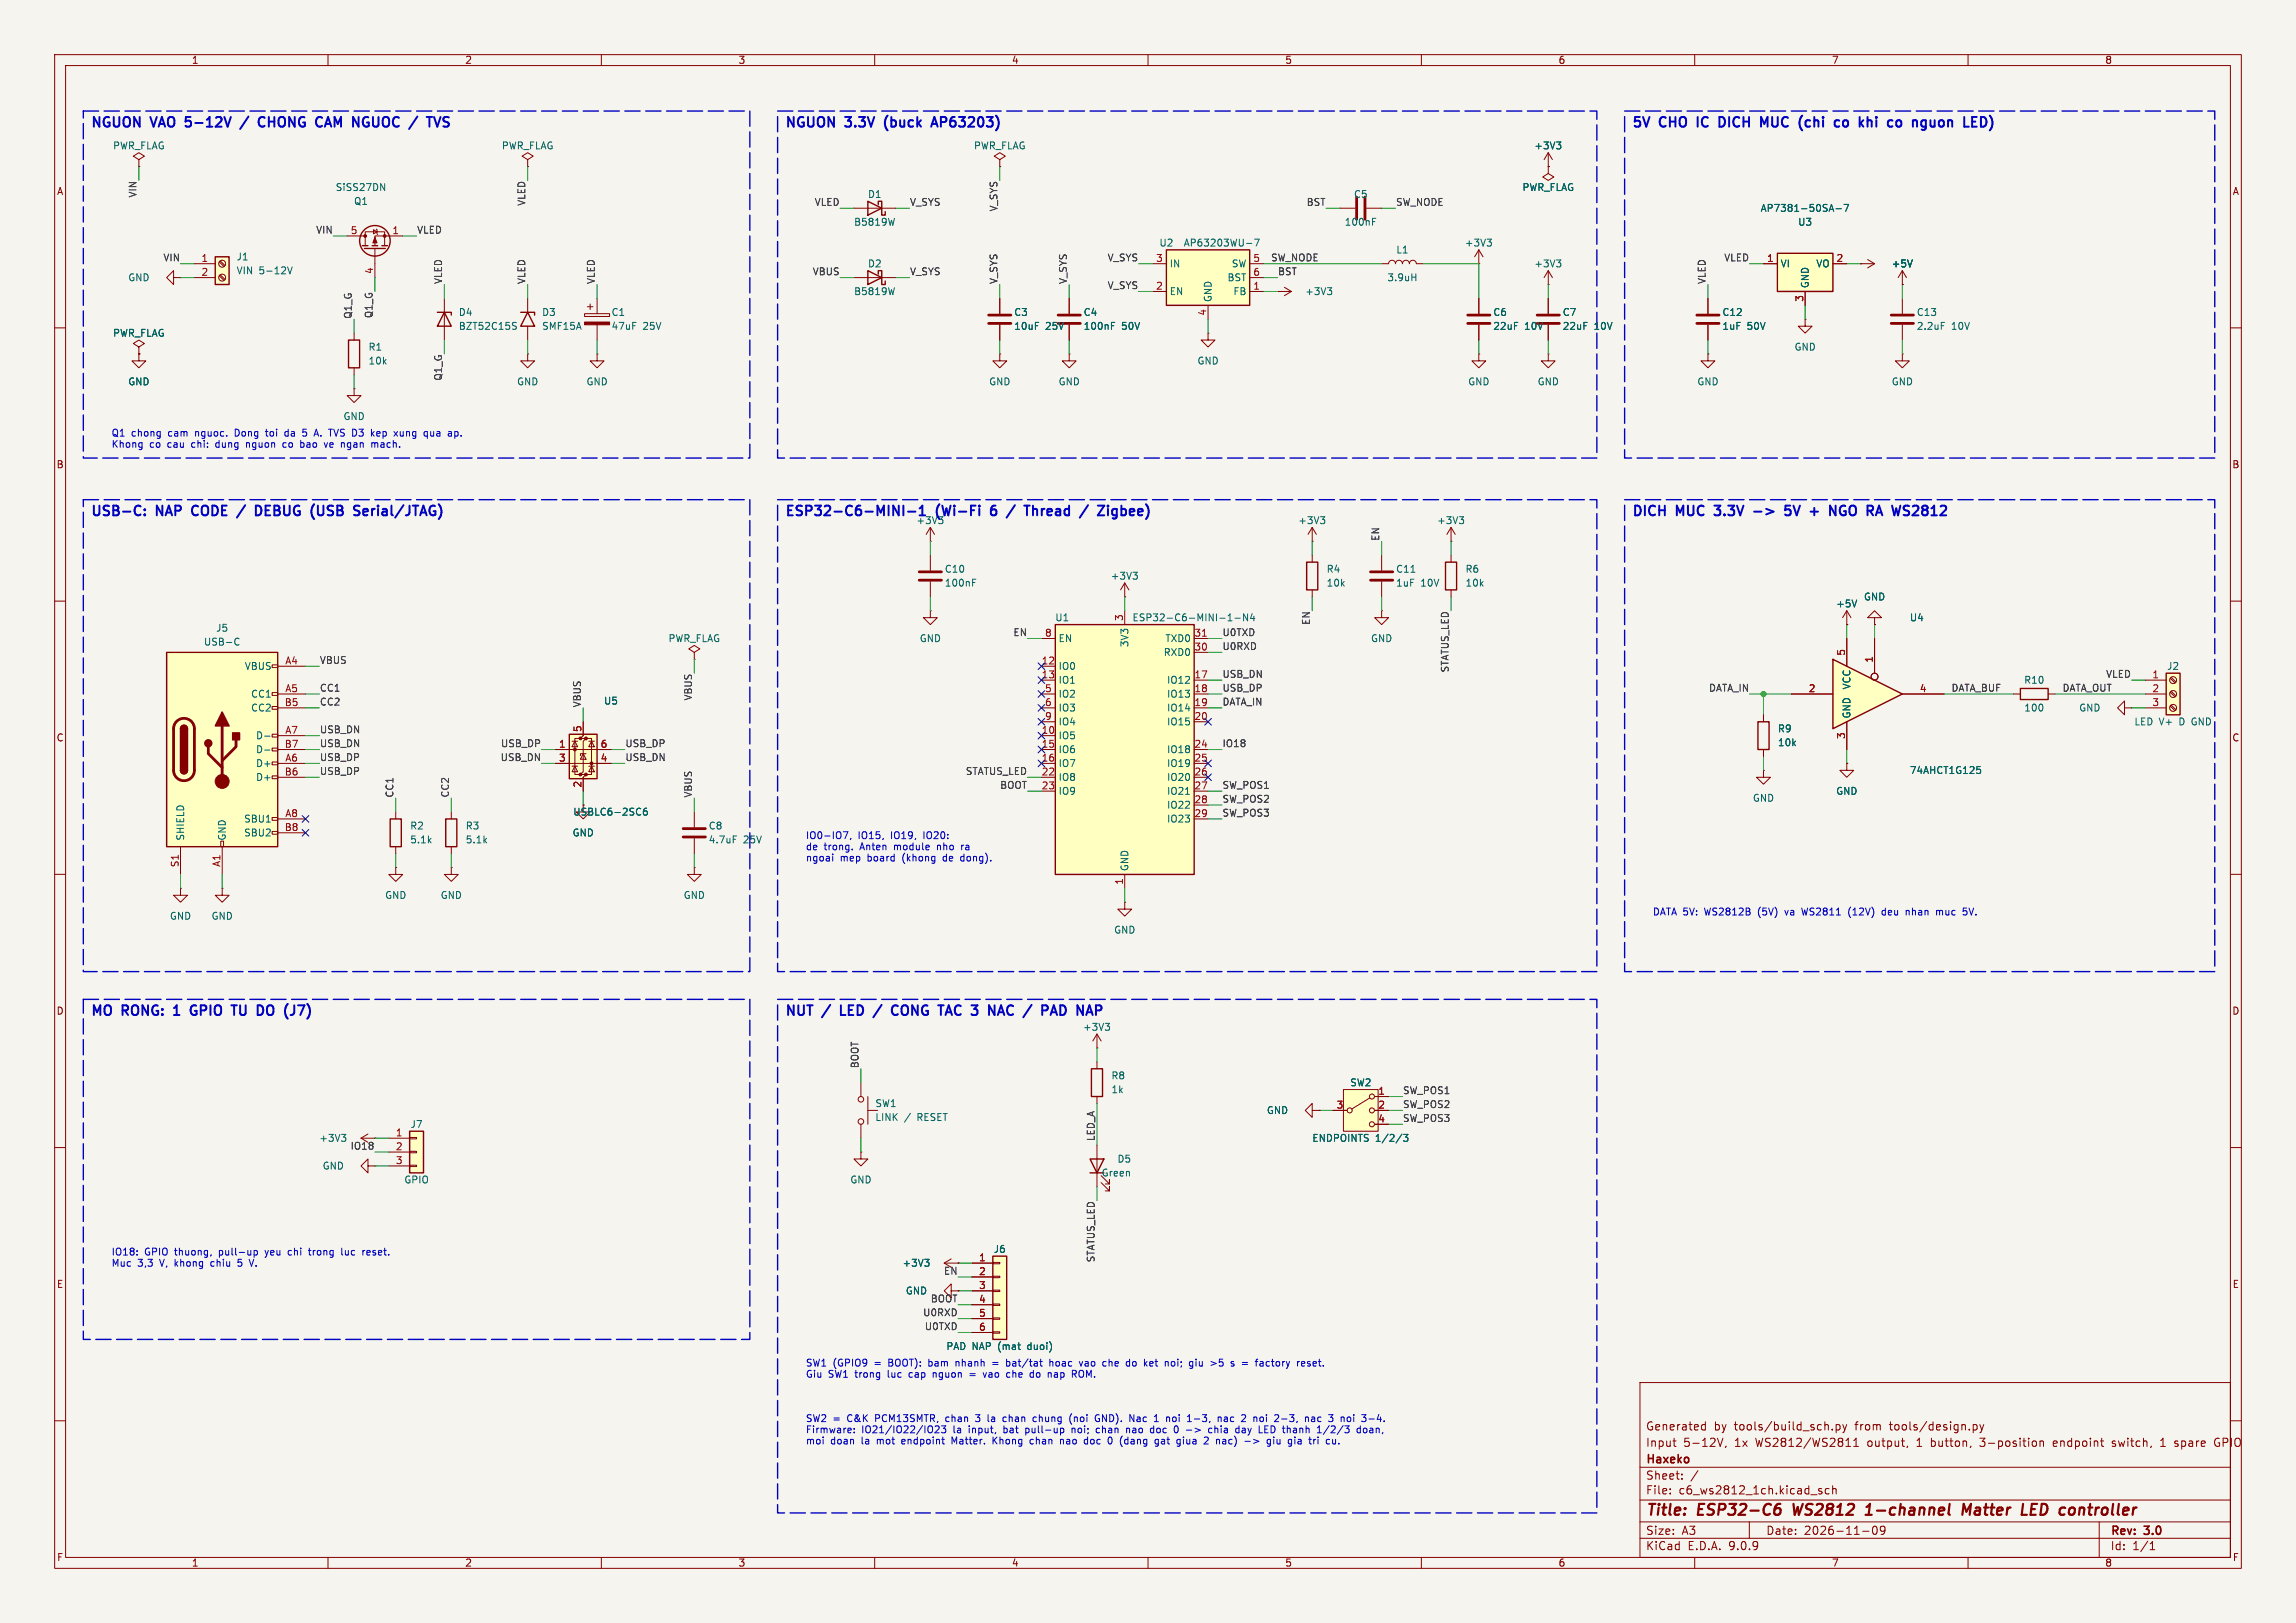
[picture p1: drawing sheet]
<svg xmlns="http://www.w3.org/2000/svg" width="420mm" height="297mm" viewBox="0 0 420 297" stroke-linecap="round" stroke-linejoin="round" font-family="sans-serif">
<defs><g id="words">
<g font-size="2.8" fill="#840000">
<text x="301" y="277.9">Title:</text>
<text x="310.6" y="277.9">ESP32-C6</text>
<text x="328.9" y="277.9">WS2812</text>
<text x="343" y="277.9">1-channel</text>
<text x="361.4" y="277.9">Matter</text>
<text x="373.1" y="277.9">LED</text>
<text x="380.8" y="277.9">controller</text>
</g>
<g font-size="2.5" fill="#0000c2">
<text x="16.5" y="24.2">NGUON</text>
<text x="27.8" y="24.2">VAO 5-12V</text>
<text x="49.6" y="24.2">CHONG</text>
<text x="60.8" y="24.2">CAM</text>
<text x="68.2" y="24.2">NGUOC</text>
<text x="143.5" y="24.2">NGUON</text>
<text x="154.8" y="24.2">3.3V</text>
<text x="162.6" y="24.2">(buck</text>
<text x="172.1" y="24.2">AP63203)</text>
<text x="298.4" y="24.2">5V</text>
<text x="303.7" y="24.2">CHO</text>
<text x="311.3" y="24.2">IC</text>
<text x="316" y="24.2">DICH</text>
<text x="324.3" y="24.2">MUC</text>
<text x="332.1" y="24.2">(chi</text>
<text x="339.3" y="24.2">co</text>
<text x="344.5" y="24.2">khi</text>
<text x="350.5" y="24.2">co</text>
<text x="355.7" y="24.2">nguon</text>
<text x="16.5" y="95.3">USB-C:</text>
<text x="28.7" y="95.3">NAP</text>
<text x="36" y="95.3">CODE</text>
<text x="49" y="95.3">DEBUG</text>
<text x="59.9" y="95.3">(USB</text>
<text x="68.4" y="95.3">Serial/JTAG)</text>
<text x="143.5" y="95.3">ESP32-C6-MINI-1</text>
<text x="171.4" y="95.3">(Wi-Fi</text>
<text x="182.1" y="95.3">6</text>
<text x="189.8" y="95.3">Thread</text>
<text x="200.7" y="95.3">/</text>
<text x="204.6" y="95.3">Zigbee)</text>
<text x="298.4" y="95.3">DICH</text>
<text x="306.8" y="95.3">MUC</text>
<text x="314.5" y="95.3">3.3V</text>
<text x="328.8" y="95.3">5V</text>
<text x="338.4" y="95.3">NGO</text>
<text x="345.9" y="95.3">RA</text>
<text x="351.3" y="95.3">WS2812</text>
<text x="16.5" y="186.7">MO</text>
<text x="22.5" y="186.7">RONG:</text>
<text x="32.7" y="186.7">1</text>
<text x="36.4" y="186.7">GPIO</text>
<text x="44.8" y="186.7">TU</text>
<text x="50" y="186.7">DO</text>
<text x="55.7" y="186.7">(J7)</text>
<text x="143.5" y="186.7">NUT</text>
<text x="154.6" y="186.7">LED</text>
<text x="165.4" y="186.7">CONG</text>
<text x="174.8" y="186.7">TAC 3</text>
<text x="185.2" y="186.7">NAC</text>
<text x="192.5" y="186.7">/</text>
<text x="196.4" y="186.7">PAD</text>
</g>
<g font-size="2.1" fill="#840000">
<text x="301" y="262">Generated</text>
<text x="313.5" y="262">by</text>
<text x="317.3" y="262">tools/build_sch.py</text>
<text x="339.5" y="262">from</text>
<text x="346" y="262">tools/design.py</text>
<text x="301" y="268.2">Haxeko</text>
<text x="301" y="265">Input</text>
<text x="307.9" y="265">5-12V,</text>
<text x="317.4" y="265">1x</text>
<text x="321.3" y="265">WS2812/WS2811</text>
<text x="341.9" y="265">output,</text>
<text x="351.1" y="265">1</text>
<text x="353.8" y="265">button,</text>
<text x="362.9" y="265">3-position</text>
<text x="376.5" y="265">endpoint</text>
<text x="387.4" y="265">switch,</text>
<text x="399.1" y="265">spare</text>
<text x="406.6" y="265">GPIO</text>
<text x="301" y="273.7">File:</text>
<text x="301" y="271">Sheet:</text>
<text x="307.1" y="273.7">c6_ws2812_1ch.kicad_sch</text>
<text x="301" y="281.1">Size:</text>
<text x="307.6" y="281.1">A3</text>
<text x="323" y="281.1">Date:</text>
<text x="330" y="281.1">2026-11-09</text>
<text x="386" y="281.3">Rev:</text>
<text x="392.4" y="281.3">3.0</text>
<text x="301" y="283.9">KiCad</text>
<text x="308.7" y="283.9">E.D.A.</text>
<text x="316.3" y="283.9">9.0.9</text>
<text x="386" y="283.9">Id:</text>
<text x="390.1" y="283.9">1/1</text>
</g>
<g font-size="1.8" fill="#840000">
<text x="35" y="11.9">1</text>
<text x="85" y="11.9">2</text>
<text x="135" y="11.9">3</text>
<text x="185" y="11.9">4</text>
<text x="235" y="11.9">5</text>
<text x="285" y="11.9">6</text>
<text x="335" y="11.9">7</text>
<text x="385" y="11.9">8</text>
<text x="10.3" y="35.9">A</text>
<text x="408.3" y="35.9">A</text>
<text x="10.3" y="85.9">B</text>
<text x="408.2" y="85.9">B</text>
<text x="10.3" y="135.9">C</text>
<text x="408.2" y="135.9">C</text>
<text x="10.3" y="185.9">D</text>
<text x="408.2" y="185.9">D</text>
<text x="10.3" y="235.9">E</text>
<text x="408.3" y="235.9">E</text>
<text x="10.3" y="285.9">F</text>
<text x="35" y="286.9">1</text>
<text x="85" y="286.9">2</text>
<text x="135" y="286.9">3</text>
<text x="185" y="286.9">4</text>
<text x="235" y="286.9">5</text>
<text x="285" y="286.9">6</text>
<text x="335" y="286.9">7</text>
<text x="385" y="286.9">8</text>
<text x="408.3" y="285.9">F</text>
</g>
<g font-size="1.8" fill="#006464">
<text x="20.6" y="27.5">PWR_FLAG</text>
<text x="91.7" y="27.5">PWR_FLAG</text>
<text x="178.1" y="27.5">PWR_FLAG</text>
<text x="280.6" y="27.5">+3V3</text>
<text x="61.3" y="35.2">SiSS27DN</text>
<text x="278.4" y="35.2">PWR_FLAG</text>
<text x="64.7" y="37.7">Q1</text>
<text x="156.1" y="41.5">B5819W</text>
<text x="158.7" y="36.4">D1</text>
<text x="245.9" y="41.5">100nF</text>
<text x="247.6" y="36.4">C5</text>
<text x="322" y="39">AP7381-50SA-7</text>
<text x="328.8" y="41.5">U3</text>
<text x="43.2" y="47.9">J1</text>
<text x="212" y="45.3">U2</text>
<text x="216.4" y="45.3">AP63203WU-7</text>
<text x="255.3" y="46.6">L1</text>
<text x="267.9" y="45.3">+3V3</text>
<text x="23.4" y="51.7">GND</text>
<text x="43.2" y="50.4">VIN</text>
<text x="47.4" y="50.4">5-12V</text>
<text x="158.7" y="49.1">D2</text>
<text x="213.9" y="49.1">IN</text>
<text x="224.4" y="51.7">BST</text>
<text x="225.2" y="49.1">SW</text>
<text x="253.7" y="51.7">3.9uH</text>
<text x="280.6" y="49.1">+3V3</text>
<text x="325.6" y="49.1">VI</text>
<text x="331.1" y="52.8" transform="rotate(-90 331.1 52.8)">GND</text>
<text x="332.1" y="49.1">VO</text>
<text x="345.9" y="49.1">+5V</text>
<text x="83.8" y="58">D4</text>
<text x="99.1" y="58">D3</text>
<text x="111.8" y="58">C1</text>
<text x="156.1" y="54.2">B5819W</text>
<text x="185.4" y="58">C3</text>
<text x="198.1" y="58">C4</text>
<text x="213.9" y="54.2">EN</text>
<text x="221.8" y="55.4" transform="rotate(-90 221.8 55.4)">GND</text>
<text x="225.5" y="54.2">FB</text>
<text x="238.7" y="54.2">+3V3</text>
<text x="273.1" y="58">C6</text>
<text x="285.8" y="58">C7</text>
<text x="315" y="58">C12</text>
<text x="350.5" y="58">C13</text>
<text x="20.6" y="61.8">PWR_FLAG</text>
<text x="67.3" y="64.4">R1</text>
<text x="83.8" y="60.6">BZT52C15S</text>
<text x="99.1" y="60.6">SMF15A</text>
<text x="111.8" y="60.6">47uF</text>
<text x="117.6" y="60.6">25V</text>
<text x="185.4" y="60.6">10uF</text>
<text x="191.3" y="60.6">25V</text>
<text x="198.1" y="60.6">100nF</text>
<text x="205.2" y="60.6">50V</text>
<text x="273.1" y="60.6">22uF</text>
<text x="278.9" y="60.6">10V</text>
<text x="285.8" y="60.6">22uF</text>
<text x="291.6" y="60.6">10V</text>
<text x="315" y="60.6">1uF</text>
<text x="319.6" y="60.6">50V</text>
<text x="328.2" y="64.4">GND</text>
<text x="350.5" y="60.6">2.2uF</text>
<text x="357" y="60.6">10V</text>
<text x="23.4" y="70.7">GND</text>
<text x="67.3" y="66.9">10k</text>
<text x="94.5" y="70.7">GND</text>
<text x="107.2" y="70.7">GND</text>
<text x="180.8" y="70.7">GND</text>
<text x="193.5" y="70.7">GND</text>
<text x="218.9" y="66.9">GND</text>
<text x="268.5" y="70.7">GND</text>
<text x="281.2" y="70.7">GND</text>
<text x="310.4" y="70.7">GND</text>
<text x="345.9" y="70.7">GND</text>
<text x="62.7" y="77.1">GND</text>
<text x="237.4" y="96.1">+3V3</text>
<text x="262.8" y="96.1">+3V3</text>
<text x="172.7" y="107.5">100nF</text>
<text x="172.7" y="105">C10</text>
<text x="203.1" y="106.3">+3V3</text>
<text x="242.6" y="105">R4</text>
<text x="242.6" y="107.5">10k</text>
<text x="255.3" y="107.5">1uF</text>
<text x="255.3" y="105">C11</text>
<text x="259.9" y="107.5">10V</text>
<text x="268" y="105">R6</text>
<text x="268" y="107.5">10k</text>
<text x="192.9" y="113.9">U1</text>
<text x="207.1" y="113.9">ESP32-C6-MINI-1-N4</text>
<text x="335.8" y="111.4">+5V</text>
<text x="340.9" y="110.1">GND</text>
<text x="349.3" y="113.9">U4</text>
<text x="37.2" y="118.3">USB-C</text>
<text x="39.4" y="115.8">J5</text>
<text x="122.2" y="117.7">PWR_FLAG</text>
<text x="168.1" y="117.7">GND</text>
<text x="193.5" y="117.7">EN</text>
<text x="206.6" y="118.5" transform="rotate(-90 206.6 118.5)">3V3</text>
<text x="213.1" y="117.7">TXD0</text>
<text x="250.7" y="117.7">GND</text>
<text x="44.7" y="122.8">VBUS</text>
<text x="193.5" y="122.8">IO0</text>
<text x="193.5" y="125.3">IO1</text>
<text x="212.8" y="120.2">RXD0</text>
<text x="213.4" y="125.3">IO12</text>
<text x="370.2" y="125.3">R10</text>
<text x="396.3" y="122.8">J2</text>
<text x="45.8" y="127.9">CC1</text>
<text x="45.8" y="130.4">CC2</text>
<text x="110.4" y="129.1">U5</text>
<text x="193.5" y="127.9">IO2</text>
<text x="193.5" y="130.4">IO3</text>
<text x="213.4" y="127.9">IO13</text>
<text x="213.4" y="130.4">IO14</text>
<text x="338.7" y="131.6" transform="rotate(-90 338.7 131.6)">GND</text>
<text x="338.7" y="126.3" transform="rotate(-90 338.7 126.3)">VCC</text>
<text x="370.2" y="130.4">100</text>
<text x="380.2" y="130.4">GND</text>
<text x="46.7" y="135.5">D-</text>
<text x="193.5" y="132.9">IO4</text>
<text x="193.5" y="135.5">IO5</text>
<text x="213.4" y="132.9">IO15</text>
<text x="325.1" y="134.2">R9</text>
<text x="325.1" y="136.8">10k</text>
<text x="390.3" y="132.9">LED V+</text>
<text x="398.8" y="132.9">D GND</text>
<text x="46.7" y="138">D-</text>
<text x="46.7" y="140.6">D+</text>
<text x="46.7" y="143.1">D+</text>
<text x="193.5" y="138">IO6</text>
<text x="193.5" y="140.6">IO7</text>
<text x="193.5" y="143.1">IO8</text>
<text x="213.4" y="138">IO18</text>
<text x="213.4" y="140.6">IO19</text>
<text x="213.4" y="143.1">IO20</text>
<text x="349.3" y="141.8">74AHCT1G125</text>
<text x="104.8" y="149.5">USBLC6-2SC6</text>
<text x="193.5" y="145.6">IO9</text>
<text x="213.4" y="145.6">IO21</text>
<text x="213.4" y="148.2">IO22</text>
<text x="320.5" y="146.9">GND</text>
<text x="335.8" y="145.6">GND</text>
<text x="33.9" y="153.9" transform="rotate(-90 33.9 153.9)">SHIELD</text>
<text x="41.5" y="153.9" transform="rotate(-90 41.5 153.9)">GND</text>
<text x="44.6" y="150.7">SBU1</text>
<text x="44.6" y="153.3">SBU2</text>
<text x="74.9" y="152">R2</text>
<text x="74.9" y="154.5">5.1k</text>
<text x="85.1" y="152">R3</text>
<text x="85.1" y="154.5">5.1k</text>
<text x="104.6" y="153.3">GND</text>
<text x="129.5" y="152">C8</text>
<text x="129.5" y="154.5">4.7uF</text>
<text x="136" y="154.5">25V</text>
<text x="213.4" y="150.7">IO23</text>
<text x="206.6" y="159.5" transform="rotate(-90 206.6 159.5)">GND</text>
<text x="70.4" y="164.7">GND</text>
<text x="80.5" y="164.7">GND</text>
<text x="125" y="164.7">GND</text>
<text x="31" y="168.5">GND</text>
<text x="38.6" y="168.5">GND</text>
<text x="203.7" y="171">GND</text>
<text x="198" y="188.8">+3V3</text>
<text x="203.2" y="197.7">R8</text>
<text x="160" y="202.8">SW1</text>
<text x="203.2" y="200.3">1k</text>
<text x="246.9" y="199">SW2</text>
<text x="58.3" y="209.1">+3V3</text>
<text x="75" y="206.6">J7</text>
<text x="160" y="205.3">LINK</text>
<text x="165.4" y="205.3">/</text>
<text x="167.9" y="205.3">RESET</text>
<text x="231.6" y="204.1">GND</text>
<text x="240" y="209.1">ENDPOINTS</text>
<text x="251.6" y="209.1">1/2/3</text>
<text x="58.9" y="214.2">GND</text>
<text x="201.4" y="215.5">Green</text>
<text x="204.3" y="213">D5</text>
<text x="73.9" y="216.8">GPIO</text>
<text x="155.4" y="216.8">GND</text>
<text x="165" y="232">+3V3</text>
<text x="181.7" y="229.5">J6</text>
<text x="165.6" y="237.1">GND</text>
<text x="173" y="247.2">PAD NAP (mat</text>
<text x="188.3" y="247.2">duoi)</text>
</g>
<g font-size="1.8" fill="#0f0f0f">
<text x="25.1" y="36.2" transform="rotate(-90 25.1 36.2)">VIN</text>
<text x="96.2" y="37.8" transform="rotate(-90 96.2 37.8)">VLED</text>
<text x="148.9" y="37.8">VLED</text>
<text x="166.4" y="37.8">V_SYS</text>
<text x="182.5" y="38.8" transform="rotate(-90 182.5 38.8)">V_SYS</text>
<text x="238.9" y="37.8">BST</text>
<text x="255.3" y="37.8">SW_NODE</text>
<text x="29.8" y="47.9">VIN</text>
<text x="57.7" y="42.8">VIN</text>
<text x="76.2" y="42.8">VLED</text>
<text x="202.5" y="47.9">V_SYS</text>
<text x="232.4" y="47.9">SW_NODE</text>
<text x="315.3" y="47.9">VLED</text>
<text x="80.9" y="52.1" transform="rotate(-90 80.9 52.1)">VLED</text>
<text x="96.2" y="52.1" transform="rotate(-90 96.2 52.1)">VLED</text>
<text x="108.9" y="52.1" transform="rotate(-90 108.9 52.1)">VLED</text>
<text x="148.6" y="50.5">VBUS</text>
<text x="166.4" y="50.5">V_SYS</text>
<text x="182.5" y="52.1" transform="rotate(-90 182.5 52.1)">V_SYS</text>
<text x="195.2" y="52.1" transform="rotate(-90 195.2 52.1)">V_SYS</text>
<text x="202.5" y="53">V_SYS</text>
<text x="233.7" y="50.5">BST</text>
<text x="312.1" y="52.1" transform="rotate(-90 312.1 52.1)">VLED</text>
<text x="64.4" y="58.4" transform="rotate(-90 64.4 58.4)">Q1_G</text>
<text x="68.2" y="58.3" transform="rotate(-90 68.2 58.3)">Q1_G</text>
<text x="80.9" y="69.8" transform="rotate(-90 80.9 69.8)">Q1_G</text>
<text x="252.4" y="99.1" transform="rotate(-90 252.4 99.1)">EN</text>
<text x="185.3" y="116.5">EN</text>
<text x="223.5" y="116.5">U0TXD</text>
<text x="223.5" y="119">U0RXD</text>
<text x="239.7" y="114.4" transform="rotate(-90 239.7 114.4)">EN</text>
<text x="58.4" y="121.6">VBUS</text>
<text x="223.5" y="124.1">USB_DN</text>
<text x="265.1" y="123.2" transform="rotate(-90 265.1 123.2)">STATUS_LED</text>
<text x="385.2" y="124.1">VLED</text>
<text x="58.4" y="129.2">CC2</text>
<text x="58.4" y="126.7">CC1</text>
<text x="106.3" y="129.5" transform="rotate(-90 106.3 129.5)">VBUS</text>
<text x="126.7" y="128.3" transform="rotate(-90 126.7 128.3)">VBUS</text>
<text x="223.5" y="126.7">USB_DP</text>
<text x="223.5" y="129.2">DATA_IN</text>
<text x="312.5" y="126.7">DATA_IN</text>
<text x="356.9" y="126.7">DATA_BUF</text>
<text x="377.2" y="126.7">DATA_OUT</text>
<text x="58.4" y="136.8">USB_DN</text>
<text x="58.4" y="134.3">USB_DN</text>
<text x="91.5" y="136.8">USB_DP</text>
<text x="114.3" y="136.8">USB_DP</text>
<text x="223.5" y="136.8">IO18</text>
<text x="58.4" y="139.4">USB_DP</text>
<text x="58.4" y="141.9">USB_DP</text>
<text x="91.5" y="139.4">USB_DN</text>
<text x="114.3" y="139.4">USB_DN</text>
<text x="176.6" y="141.9">STATUS_LED</text>
<text x="72" y="146" transform="rotate(-90 72 146)">CC1</text>
<text x="82.2" y="146" transform="rotate(-90 82.2 146)">CC2</text>
<text x="126.7" y="146" transform="rotate(-90 126.7 146)">VBUS</text>
<text x="182.9" y="144.4">BOOT</text>
<text x="223.5" y="144.4">SW_POS1</text>
<text x="223.5" y="147">SW_POS2</text>
<text x="223.5" y="149.5">SW_POS3</text>
<text x="157.1" y="195.6" transform="rotate(-90 157.1 195.6)">BOOT</text>
<text x="256.5" y="200.3">SW_POS1</text>
<text x="256.5" y="202.9">SW_POS2</text>
<text x="200.3" y="208.9" transform="rotate(-90 200.3 208.9)">LED_A</text>
<text x="256.5" y="205.4">SW_POS3</text>
<text x="64" y="210.5">IO18</text>
<text x="172.6" y="233.3">EN</text>
<text x="200.3" y="231.1" transform="rotate(-90 200.3 231.1)">STATUS_LED</text>
<text x="170.2" y="238.4">BOOT</text>
<text x="168.8" y="241">U0RXD</text>
<text x="169.1" y="243.5">U0TXD</text>
</g>
<g font-size="1.8" fill="#a90000">
<text x="64.1" y="42.9">5</text>
<text x="71.7" y="42.9">1</text>
<text x="36.8" y="48">1</text>
<text x="36.8" y="50.5">2</text>
<text x="68.3" y="50.2" transform="rotate(-90 68.3 50.2)">4</text>
<text x="211.4" y="48">3</text>
<text x="211.4" y="53.1">2</text>
<text x="229.2" y="48">5</text>
<text x="229.2" y="50.5">6</text>
<text x="229.2" y="53.1">1</text>
<text x="323.1" y="48">1</text>
<text x="335.8" y="48">2</text>
<text x="220.7" y="57.9" transform="rotate(-90 220.7 57.9)">4</text>
<text x="329.9" y="55.3" transform="rotate(-90 329.9 55.3)">3</text>
<text x="205.5" y="113.7" transform="rotate(-90 205.5 113.7)">3</text>
<text x="191.1" y="116.6">8</text>
<text x="218.4" y="116.6">31</text>
<text x="218.4" y="119.1">30</text>
<text x="52.1" y="121.7">A4</text>
<text x="190.5" y="121.7">12</text>
<text x="190.5" y="124.2">13</text>
<text x="218.4" y="124.2">17</text>
<text x="337.6" y="120.1" transform="rotate(-90 337.6 120.1)">5</text>
<text x="342.6" y="121.4" transform="rotate(-90 342.6 121.4)">1</text>
<text x="393.6" y="124.2">1</text>
<text x="52" y="129.3">B5</text>
<text x="52.1" y="126.7">A5</text>
<text x="191.1" y="126.7">5</text>
<text x="191.1" y="129.3">6</text>
<text x="191.1" y="131.8">9</text>
<text x="218.4" y="126.7">18</text>
<text x="218.4" y="129.3">19</text>
<text x="218.4" y="131.8">20</text>
<text x="330.8" y="126.7">2</text>
<text x="351.1" y="126.7">4</text>
<text x="393.6" y="126.7">2</text>
<text x="393.6" y="129.3">3</text>
<text x="52" y="136.9">B7</text>
<text x="52.1" y="134.4">A7</text>
<text x="102.2" y="136.9">1</text>
<text x="106.4" y="134.1" transform="rotate(-90 106.4 134.1)">5</text>
<text x="109.8" y="136.9">6</text>
<text x="190.5" y="134.4">10</text>
<text x="190.5" y="136.9">15</text>
<text x="218.4" y="136.9">24</text>
<text x="337.6" y="135.3" transform="rotate(-90 337.6 135.3)">3</text>
<text x="52" y="142">B6</text>
<text x="52.1" y="139.4">A6</text>
<text x="102.2" y="139.4">3</text>
<text x="109.8" y="139.4">4</text>
<text x="190.5" y="139.4">16</text>
<text x="190.5" y="142">22</text>
<text x="218.4" y="139.4">25</text>
<text x="218.4" y="142">26</text>
<text x="52.1" y="149.6">A8</text>
<text x="106.4" y="144.2" transform="rotate(-90 106.4 144.2)">2</text>
<text x="190.5" y="144.5">23</text>
<text x="218.4" y="144.5">27</text>
<text x="218.4" y="147.1">28</text>
<text x="218.4" y="149.6">29</text>
<text x="52" y="152.1">B8</text>
<text x="32.8" y="158.8" transform="rotate(-90 32.8 158.8)">S1</text>
<text x="40.4" y="158.7" transform="rotate(-90 40.4 158.7)">A1</text>
<text x="205.5" y="162" transform="rotate(-90 205.5 162)">1</text>
<text x="244.4" y="202.9">3</text>
<text x="252" y="200.4">1</text>
<text x="252" y="202.9">2</text>
<text x="72.3" y="208">1</text>
<text x="252" y="205.5">4</text>
<text x="72.3" y="210.6">2</text>
<text x="72.3" y="213.1">3</text>
<text x="179" y="230.9">1</text>
<text x="179" y="233.4">2</text>
<text x="179" y="236">3</text>
<text x="179" y="238.5">4</text>
<text x="179" y="241">5</text>
<text x="179" y="243.6">6</text>
</g>
<g font-size="1.8" fill="#0000c2">
<text x="20.3" y="80.2">Q1</text>
<text x="20.3" y="82.3">Khong</text>
<text x="24" y="80.2">chong</text>
<text x="27.4" y="82.3">co</text>
<text x="30.8" y="82.3">cau</text>
<text x="30.9" y="80.2">cam</text>
<text x="35.3" y="82.3">chi:</text>
<text x="36" y="80.2">nguoc.</text>
<text x="39.9" y="82.3">dung</text>
<text x="43.4" y="80.2">Dong</text>
<text x="45.7" y="82.3">nguon</text>
<text x="49.3" y="80.2">toi</text>
<text x="52.6" y="82.3">co</text>
<text x="53" y="80.2">da</text>
<text x="56" y="82.3">bao</text>
<text x="56.5" y="80.2">5</text>
<text x="58.8" y="80.2">A. TVS D3</text>
<text x="60.6" y="82.3">ve</text>
<text x="63.9" y="82.3">ngan</text>
<text x="69.6" y="82.3">mach.</text>
<text x="69.8" y="80.2">kep</text>
<text x="74.2" y="80.2">xung</text>
<text x="79.9" y="80.2">qua</text>
<text x="84.5" y="80.2">ap.</text>
<text x="167.5" y="96.1">+3V3</text>
<text x="147.3" y="153.9">IO0-IO7,</text>
<text x="147.3" y="155.9">de</text>
<text x="150.7" y="155.9">trong.</text>
<text x="157" y="153.9">IO15,</text>
<text x="157.5" y="155.9">Anten</text>
<text x="163.1" y="153.9">IO19,</text>
<text x="163.8" y="155.9">module</text>
<text x="169.2" y="153.9">IO20:</text>
<text x="171.9" y="155.9">nho</text>
<text x="176.5" y="155.9">ra</text>
<text x="147.3" y="158">ngoai</text>
<text x="153.7" y="158">mep</text>
<text x="158.8" y="158">board</text>
<text x="165.3" y="158">(khong</text>
<text x="173" y="158">de</text>
<text x="176.4" y="158">dong).</text>
<text x="302.3" y="167.8">DATA 5V:</text>
<text x="311.9" y="167.8">WS2812B</text>
<text x="321.9" y="167.8">(5V)</text>
<text x="327" y="167.8">va</text>
<text x="330.3" y="167.8">WS2811</text>
<text x="339" y="167.8">(12V)</text>
<text x="345.4" y="167.8">deu</text>
<text x="349.9" y="167.8">nhan</text>
<text x="355.7" y="167.8">muc</text>
<text x="360.8" y="167.8">5V.</text>
<text x="20.3" y="230.1">IO18:</text>
<text x="20.3" y="232.1">Muc</text>
<text x="25.2" y="232.1">3,3</text>
<text x="26.4" y="230.1">GPIO thuong,</text>
<text x="29.4" y="232.1">V, khong</text>
<text x="39" y="232.1">chiu</text>
<text x="40.3" y="230.1">pull-up</text>
<text x="44.2" y="232.1">5</text>
<text x="46.6" y="232.1">V.</text>
<text x="49" y="230.1">yeu</text>
<text x="53.4" y="230.1">chi</text>
<text x="57.4" y="230.1">trong</text>
<text x="63.5" y="230.1">luc</text>
<text x="67.6" y="230.1">reset.</text>
<text x="147.3" y="250.4">SW1 (GPIO9</text>
<text x="160.1" y="250.4">=</text>
<text x="162.8" y="250.4">BOOT):</text>
<text x="170.3" y="250.4">bam</text>
<text x="175.5" y="250.4">nhanh</text>
<text x="185.1" y="250.4">bat/tat</text>
<text x="193.3" y="250.4">hoac</text>
<text x="199" y="250.4">vao</text>
<text x="203.4" y="250.4">che</text>
<text x="207.9" y="250.4">do</text>
<text x="211.4" y="250.4">ket</text>
<text x="215.4" y="250.4">noi;</text>
<text x="220.1" y="250.4">giu</text>
<text x="224.1" y="250.4">&gt;5</text>
<text x="230.3" y="250.4">=</text>
<text x="233" y="250.4">factory</text>
<text x="240.8" y="250.4">reset.</text>
<text x="147.3" y="252.4">Giu</text>
<text x="151.5" y="252.4">SW1 trong</text>
<text x="162.7" y="252.4">luc</text>
<text x="166.8" y="252.4">cap</text>
<text x="171.3" y="252.4">nguon</text>
<text x="181" y="252.4">vao</text>
<text x="185.4" y="252.4">che</text>
<text x="189.9" y="252.4">do</text>
<text x="193.4" y="252.4">nap</text>
<text x="198" y="252.4">ROM.</text>
<text x="147.3" y="260.6">SW2 =</text>
<text x="147.3" y="262.6">Firmware:</text>
<text x="155.1" y="260.6">C&amp;K</text>
<text x="157.6" y="262.6">IO21/IO22/IO23</text>
<text x="160.4" y="260.6">PCM13SMTR,</text>
<text x="173.5" y="260.6">chan</text>
<text x="174.5" y="262.6">la</text>
<text x="177.5" y="262.6">input,</text>
<text x="179.2" y="260.6">3</text>
<text x="181.6" y="260.6">la</text>
<text x="184.1" y="262.6">bat</text>
<text x="184.5" y="260.6">chan</text>
<text x="188.3" y="262.6">pull-up</text>
<text x="190.3" y="260.6">chung</text>
<text x="196.9" y="262.6">noi;</text>
<text x="197.1" y="260.6">(noi</text>
<text x="201.6" y="262.6">chan</text>
<text x="202" y="260.6">GND).</text>
<text x="207.3" y="262.6">nao</text>
<text x="208.5" y="260.6">Nac</text>
<text x="211.9" y="262.6">doc</text>
<text x="213.3" y="260.6">1</text>
<text x="215.6" y="260.6">noi</text>
<text x="216.5" y="262.6">0</text>
<text x="218.9" y="262.6">-&gt;</text>
<text x="219.7" y="260.6">1-3,</text>
<text x="223.2" y="262.6">chia</text>
<text x="225.5" y="260.6">nac</text>
<text x="228.3" y="262.6">day</text>
<text x="230" y="260.6">2</text>
<text x="232.4" y="260.6">noi</text>
<text x="232.8" y="262.6">LED thanh</text>
<text x="236.5" y="260.6">2-3,</text>
<text x="242.3" y="260.6">nac</text>
<text x="243.9" y="262.6">1/2/3</text>
<text x="246.8" y="260.6">3</text>
<text x="249.2" y="260.6">noi</text>
<text x="251.3" y="262.6">doan,</text>
<text x="253.3" y="260.6">3-4.</text>
<text x="147.3" y="264.6">moi</text>
<text x="151.9" y="264.6">doan</text>
<text x="157.7" y="264.6">la</text>
<text x="160.7" y="264.6">mot</text>
<text x="165.4" y="264.6">endpoint</text>
<text x="174.8" y="264.6">Matter.</text>
<text x="182.5" y="264.6">Khong</text>
<text x="189.5" y="264.6">chan</text>
<text x="195.2" y="264.6">nao</text>
<text x="199.8" y="264.6">doc</text>
<text x="204.4" y="264.6">0</text>
<text x="206.8" y="264.6">(dang</text>
<text x="213.4" y="264.6">gat</text>
<text x="217.6" y="264.6">giua</text>
<text x="222.8" y="264.6">2</text>
<text x="225.2" y="264.6">nac)</text>
<text x="230.6" y="264.6">-&gt;</text>
<text x="234.9" y="264.6">giu</text>
<text x="239" y="264.6">gia</text>
<text x="243" y="264.6">tri</text>
</g>
</g></defs>
<path d="M0 0h420v297h-420z" fill="#f5f4ef" stroke="#f5f4ef" stroke-width=".18"/>
<g fill="none" stroke="#840000" stroke-width=".18">
<path d="M10 10h400v277h-400zM12 12h396v273h-396zM60 10v2M110 10v2M160 10v2M210 10v2M260 10v2M310 10v2M360 10v2M10 60h2M408 60h2M10 110h2"/>
<path d="M408 110h2M10 160h2M72.4 148.6v1.3M72.4 154.9v1.3M106.7 147.3v1.3h1.2l-1.2 1.3-1.3-1.3h1.3M106.7 147.3h.1M127 158.8v1.2h1.3l-1.3 1.3-1.3-1.3h1.3M127 158.8h.1M408 160h2M205.7 165.1v1.3h1.3l-1.3 1.2-1.2-1.2h1.2M205.7 165.1h.1M10 210h2"/>
<path d="M408 210h2M300 253h108v32h-108zM10 260h2M300 278.5h108M300 274.5h108M300 268.5h108M305.5 273.2v.2M305.5 272.5v.1M306 263.7h.6M306.3 264.6l.3 .1M307.7 270.5v.2M307.7 269.8v.1"/>
<path d="M310.6 269.1l-1.3 1.9M311.4 261.6h.5M311.4 260.8h.5M311.9 260.2v1.5M314.2 263.2l.5 1.5 .5-1.5M315.7 264.6l-.1 .3M320 278.5v3M333.2 272.5l-.3-.1-.2 .2v.2l.5 .2v.3h-.5M334.6 272.5l-.4-.1-.3 .3v.4l.1 .2h.6M335.2 261.5v.2M335.2 272.5l.2-.1 .4 .1 .1 .9M335.2 271.9v1.5"/>
<path d="M335.9 260.7v1.5M335.9 260.8l.4-.1 .3 .3v.4l-.2 .2h-.5M337.1 260.7l.3 1M337.4 261.7l-.3 .5M337.7 264.7h.8M337.8 260.7l-.4 1M339.1 264.7h.8M339.1 263.6l.4-.4v1.5M342.7 279.4l.2-.1a.8 .8 0 0 1 .5 .7 .8 .8 0 0 1-.5 .8l-.2-.2-.2-.4zM344.8 279.9l-.3 .3h-.3l-.3-.3 .2-.5 .4-.1 .2 .1a.99 .99 0 0 1-.3 1.4h-.3M348.9 264.6l-.1 .3M360.9 260.8l.5-.1 .3 .3v.4l-.2 .2h-.6"/>
<path d="M360.9 260.7v1.5M362.2 260.7l.3 1M362.2 263.2h.9M362.2 264.5l.2 .2M362.5 261.7l-.3 .5M362.9 260.7l-.4 1M373.2 263.8l.2-.1 .3 .1 .1 .9M373.2 263.7v1M376.1 263.7h-.3l-.2 .2 .1 .7 .4 .1M376.3 264l-.7 .2M384 278.5v6.5M386.4 264.6l.4 .1"/>
<path d="M386.8 263.7l-.4 .1v.1v.2l.4 .1M395.2 264.7h.9M395.2 263.6l.5-.4v1.5M398.4 263.8l-.4-.1-.2 .2 .1 .2 .5 .2v.3h-.6M405.7 264h.3M405.9 263.3a.74 .74 0 0 0-.9 .5 .74 .74 0 0 0 .6 .9l.4-.2M408 260h2M60 285v2M110 285v2M160 285v2M210 285v2M260 285v2"/>
<path d="M300 281.5h108M310 285v2M340.7 280.2h1.2M360 285v2M393.3 283.6h.9M393.3 282.5l.4-.4v1.5"/>
</g>
<path d="M324.8 276.1l.2-.1 .6 .1 .1 .2v.5a.66 .66 0 0 1-.8 .4M325.7 275.2a.81 .81 0 0 0-.9 .5M328.1 275.2l.2 2 .5-1.4M341.2 277.2h1.2M341.4 275.8l.7-.6-.3 2M359 277.2l.2-2 .5 1.4 .8-1.4-.2 2M371.6 276.2h.6M372.6 275.2h-.9l-.3 2h1" fill="none" stroke="#840000" stroke-width=".4"/>
<path d="M71.4 149.9h2v5h-2z" fill="none" stroke="#840000" stroke-width=".25"/>
<path d="M104.1 134.4h5.1v8.1h-5.1z" fill="#ffffc2"/>
<g fill="#840000" stroke="#840000" stroke-width=".18">
<path d="M68.6 43.4l.4 1.1h-.8z"/>
<circle cx="105.2" cy="137.2" r=".25"/>
<circle cx="106.2" cy="135.1" r=".25"/>
<circle cx="106.2" cy="141.7" r=".25"/>
<circle cx="107.2" cy="135.1" r=".25"/>
<circle cx="107.2" cy="141.7" r=".25"/>
<circle cx="108.2" cy="139.7" r=".25"/>
<circle cx="66.8" cy="43.2" r=".25"/>
<circle cx="70.4" cy="43.2" r=".25"/>
</g>
<g fill="none" stroke="#840000" stroke-width=".18">
<path d="M96.5 29.2l1-.6-1-.7-1 .7 1 .6v1.3M96.5 30.5h.1M63.5 43.2h3.3M66.8 45v-2.6h3.6v2.6M68.3 42l.7 .4-.7 .4zM68.6 45.5v5.3M68.8 41.9l.2 .1v.8l.1 .1M73.7 43.2h-5.1v1.8M101.6 137.2h10.2M101.6 139.7h10.2M104.6 135.6h1.1M105.2 135.6l.5 1.1h-1.1z"/>
<path d="M106.2 135.1h-1v6.6h1M106.7 132.1v2.5l-.5 .5h1l-.5 .5v5.6l-.5 .5h1l-.5 .5v2.6M106.7 137.9l.5 1h-1zM107.2 137.9h-1v.4M107.2 135.1h1v6.6h-1M107.7 135.6h1M108.2 135.6l.5 1.1h-1zM104.6 140.2h1.1M105.2 140.2l.5 1h-1.1zM107.7 140.2h1M108.2 140.2l.5 1h-1zM127 148.6v2.8"/>
<path d="M127 153.4v2.8"/>
</g>
<g fill="none" stroke="#840000" stroke-width=".25">
<path d="M66.3 45h1M66.7 45.5h3.8M68.1 45h1M69.8 45h1.1M104.1 134.4h5.1v8.1h-5.1z"/>
<circle cx="68.6" cy="44.1" r="2.79"/>
</g>
<path d="M69.6 33.6l.8 1.3v-1.3M118.3 147.9l-.4 .1a.86 .86 0 0 0 0 1.2l.5-.2v-.4l-.2-.2h-.3l-.2 .2M134.1 153h.6" fill="none" stroke="#006464" stroke-width=".18"/>
<path d="M125 151.6h4M125 153.2h4" fill="none" stroke="#840000" stroke-width=".51"/>
<path d="M193 114.3h25.4v45.7h-25.4z" fill="#ffffc2"/>
<path d="M193 114.3h25.4v45.7h-25.4z" fill="none" stroke="#840000" stroke-width=".25"/>
<g fill="none" stroke="#840000" stroke-width=".18">
<path d="M190.5 116.8h2.5M205.7 111.8v2.5M218.4 116.8h2.6M218.4 119.4h2.6M190.5 121.9h2.5M190.5 124.5h2.5M190.5 127h2.5M190.5 129.5h2.5M190.5 132.1h2.5M190.5 134.6h2.5M190.5 137.2h2.5M190.5 139.7h2.5"/>
<path d="M218.4 124.5h2.6M218.4 127h2.6M218.4 129.5h2.6M218.4 132.1h2.6M218.4 137.2h2.6M218.4 139.7h2.6M72.4 158.8v1.2h1.3l-1.3 1.3-1.3-1.3h1.3M72.4 158.8h.1M190.5 142.2h2.5M190.5 144.8h2.5M218.4 142.2h2.6M218.4 144.8h2.6"/>
<path d="M218.4 147.3h2.6M218.4 149.9h2.6M33 162.6v1.2h1.3l-1.3 1.3-1.3-1.3h1.3M33 162.6h.1M40.6 162.6v1.2h1.3l-1.3 1.3-1.2-1.3h1.2M40.6 162.6h.1M205.7 160v2.6"/>
</g>
<path d="M220 116.4h.7" fill="none" stroke="#a90000" stroke-width=".18"/>
<path d="M224.6 113.6h.8M224.6 112.7l.4-.4v1.3M225.9 113.1h1M228.2 112.3v1.3l-.7-1.3v1.3M229.1 112.3l-.3 .9h.7M229.4 112.8v.8M216.9 145.4h.7" fill="none" stroke="#006464" stroke-width=".18"/>
<path d="M30.5 119.4h20.3v35.5h-20.3z" fill="#ffffc2"/>
<g fill="none" stroke="#840000" stroke-width=".18">
<path d="M31.7 50.8v-1.3l-1.2 1.3 1.2 1.3v-1.3h1.3M33 50.8h.1M81.3 54.6v7.6M270.5 54.6v2.8M270.5 59.4v2.8M283.2 52.1h.1M283.2 49.5l-.8 1.3M283.2 49.5l.8 1.3M283.2 49.5v2.6M25.4 64.8v1.2h1.3l-1.3 1.3-1.3-1.3h1.3M25.4 64.8h.1M25.4 63.5l1-.6-1-.7-1 .7 1 .6v1.3"/>
<path d="M64.8 71.1v1.3h1.2l-1.2 1.3-1.3-1.3h1.3M64.8 71.1h.1M64.8 61v1.2M64.8 67.3v1.3M270.5 64.8v1.2h1.3l-1.3 1.3-1.3-1.3h1.3M270.5 64.8h.1M240 101.6v1.3M240 108v1.2M49.8 121.7h1v.5h-1zM49.8 126.7h1v.6h-1zM49.8 129.3h1v.5h-1zM49.8 134.4h1v.5h-1z"/>
<path d="M49.8 136.9h1v.5h-1zM49.8 139.4h1v.6h-1zM50.8 121.9h5.1M50.8 127h5.1M50.8 129.5h5.1M50.8 134.6h5.1M50.8 137.2h5.1M50.8 139.7h5.1M33 154.9v5.1M40.4 153.9h.5v1h-.5zM40.6 154.9v5.1M49.8 142h1v.5h-1z"/>
<path d="M49.8 149.6h1v.5h-1zM49.8 152.1h1v.6h-1zM50.8 142.2h5.1M50.8 149.9h5.1M50.8 152.4h5.1M82.5 158.8v1.2h1.3l-1.3 1.3-1.2-1.3h1.2M82.5 158.8h.1"/>
</g>
<path d="M80 57.2h2.5v.5M81.3 57.2l1.2 2.5h-2.5zM63.8 62.2h2v5.1h-2zM30.5 119.4h20.3v35.5h-20.3zM239 102.9h2v5.1h-2zM33 133.4a.64 .64 0 0 1 .7-.7 .64 .64 0 0 1 .6 .7M33 141a.64 .64 0 0 0 .7 .6 .64 .64 0 0 0 .6-.6" fill="none" stroke="#840000" stroke-width=".25"/>
<path d="M268.5 57.7h4M268.5 59.2h4M32.3 132a1.9 1.9 0 0 1 2.1-.4 1.9 1.9 0 0 1 1.2 1.8v7.6a1.91 1.91 0 0 1-1.9 1.9 1.91 1.91 0 0 1-2-1.9l.1-7.8 .1-.6zM38.1 136.7v1.2l2.5 2.6M40.6 132.8v10.2M43.2 135.4v1.3l-2.6 2.5" fill="none" stroke="#840000" stroke-width=".51"/>
<g fill="#840000" stroke="#840000" stroke-width=".25">
<path d="M33 133.4h1.3v7.6h-1.3z"/>
<path d="M33.2 132.9a.64 .64 0 0 1 .7-.1 .64 .64 0 0 1 .4 .6h-1.3z"/>
<path d="M33 141h1.3a.64 .64 0 0 1-.6 .6 .64 .64 0 0 1-.7-.6z"/>
<path d="M40.6 130.3l1.3 2.5h-2.5z"/>
<path d="M42.5 134.1h1.3v1.3h-1.3z"/>
<circle cx="38.1" cy="136" r=".63"/>
</g>
<circle cx="40.6" cy="143" r="1.27" fill="#840000" stroke="#840000" stroke-width=".18"/>
<path d="M94 59.6l.3 .1 .2 .3-.3 .3h-.3M94 59l.5 .1M284.7 47.6h.8l-.4 .5M285.3 48.1l.2 .2v.3l-.2 .2M43.2 116.8h.3l.2 .1M43.7 117.9l-.2 .2-.3-.1M48.4 134.7h1M48.4 137.3h1" fill="none" stroke="#006464" stroke-width=".18"/>
<path d="M181.6 229.9h2.5v15.2h-2.5z" fill="#ffffc2"/>
<path d="M321.6 132.1h2v5.1h-2zM181.6 229.9h2.5v15.2h-2.5z" fill="none" stroke="#840000" stroke-width=".25"/>
<g fill="none" stroke="#840000" stroke-width=".18">
<path d="M25.4 29.2l1-.6-1-.7-1 .7 1 .6v1.3M25.4 30.5h.1M170.2 99.1h.1M170.2 96.5v2.6M170.2 96.5l-.8 1.3M170.2 96.5l.7 1.3M240 99.1h.1M240 96.5l-.7 1.3M240 96.5l.8 1.3M240 96.5v2.6M170.2 111.8v1.2h1.2l-1.2 1.3-1.3-1.3h1.3M170.2 111.8h.1"/>
<path d="M170.2 101.6v2.8M170.2 106.4v2.8M337.8 114.3h.1M337.8 111.8l-.7 1.2M337.8 111.8l.8 1.2M337.8 111.8v2.5M342.9 113h1.3l-1.3-1.2-1.3 1.2h1.3v1.3M342.9 114.3h.1M322.6 130.8v1.3M322.6 137.2v1.2M337.8 139.7v1.3h1.3l-1.3 1.2-1.3-1.2h1.3M337.8 139.7h.1"/>
<path d="M322.6 141v1.2h1.2l-1.2 1.3-1.3-1.3h1.3M322.6 141h.1M157.5 210.8v1.3h1.2l-1.2 1.3-1.3-1.3h1.3M157.5 210.8h.1M172.7 231.1h2.6M172.7 231.1l1.3 .8M174 236.2v-1.3l-1.3 1.3 1.3 1.3v-1.3h1.3M174 230.4l-1.3 .7M175.3 236.2h.1M175.3 231.1h.1M177.8 231.1h3.8M177.8 233.7h3.8"/>
<path d="M177.8 236.2h3.8M177.8 238.8h3.8M181.6 231h1.3v.3h-1.3zM181.6 233.6h1.3v.2h-1.3zM181.6 236.1h1.3v.2h-1.3zM181.6 238.6h1.3v.3h-1.3zM177.8 241.3h3.8M177.8 243.8h3.8M181.6 241.2h1.3v.2h-1.3zM181.6 243.7h1.3v.3h-1.3z"/>
</g>
<path d="M241.5 94.6h.8l-.4 .4M242.1 95l.2 .3v.3l-.2 .2M177.9 106.6h.4M177.9 106h.6M339.6 109.8l-.4 1.3M169.2 230.4h.7l-.4 .5M169.7 230.9l.2 .3v.3l-.2 .2" fill="none" stroke="#006464" stroke-width=".18"/>
<path d="M168.1 104.6h4.1M168.1 106.2h4.1" fill="none" stroke="#840000" stroke-width=".51"/>
<path d="M335.3 120.7l12.7 6.3-12.7 6.4z" fill="#ffffc2"/>
<path d="M335.3 120.7l12.7 6.3-12.7 6.4z" fill="none" stroke="#840000" stroke-width=".25"/>
<g fill="none" stroke="#840000" stroke-width=".18">
<path d="M265.4 99.1h.1M265.4 96.5l-.7 1.3M265.4 96.5l.8 1.3M265.4 96.5v2.6M337.8 116.8v5.1M342.9 116.8v6.4M327.7 127h7.6M337.8 132.1v5.1M348 127h7.6M157.5 198.1v2.6M157.5 205.7v2.6M158.7 203.2h1.8"/>
<path d="M158.7 200.7v5"/>
<circle cx="342.9" cy="123.8" r=".63"/>
<circle cx="157.5" cy="201.2" r=".51"/>
<circle cx="157.5" cy="205.2" r=".51"/>
</g>
<path d="M266.9 94.6h.8l-.4 .4M267.5 95l.2 .3v.3l-.2 .2M361.6 140.3h.6M361.8 140.8h.3l.2 .2-.1 .5h-.4" fill="none" stroke="#006464" stroke-width=".18"/>
<path d="M396.2 123.2h2.6v7.6h-2.6z" fill="#ffffc2"/>
<path d="M264.4 102.9h2v5.1h-2zM369.6 126h5v2h-5zM396.2 123.2h2.6v7.6h-2.6z" fill="none" stroke="#840000" stroke-width=".25"/>
<g fill="none" stroke="#840000" stroke-width=".18">
<path d="M127 119.4l1-.7-1-.6-1 .6 1 .7v1.3M205.7 109.2h.1M205.7 106.7l-.7 1.3M205.7 106.7l.8 1.3M205.7 106.7v2.5M265.4 101.6v1.3M265.4 108v1.2M127 120.7h.1M368.3 127h1.3M374.6 127h1.3M392.4 124.5h3.8M392.4 127h3.8"/>
<path d="M392.4 129.5h3.8M397 124.1l.8 .9M397 126.7l.8 .8M397 129.2l.8 .8M397.2 124l.8 .8M397.2 126.5l.8 .8M397.2 129l.8 .9"/>
<circle cx="397.5" cy="127" r=".63"/>
<circle cx="397.5" cy="129.5" r=".63"/>
<circle cx="397.5" cy="124.5" r=".63"/>
</g>
<path d="M207.3 104.7h.7l-.4 .5M207.8 105.2l.2 .2v.3l-.2 .3" fill="none" stroke="#006464" stroke-width=".18"/>
<path d="M39.4 47h2.5v5.1h-2.5z" fill="#ffffc2"/>
<path d="M39.4 47h2.5v5.1h-2.5zM81.5 149.9h2.1v5h-2.1z" fill="none" stroke="#840000" stroke-width=".25"/>
<g fill="none" stroke="#840000" stroke-width=".18">
<path d="M35.6 48.3h3.8M35.6 50.8h3.8M40.1 47.9l.9 .9M40.1 50.5l.9 .8M40.3 47.8l.8 .8M40.3 50.3l.8 .8M252.7 48.3h1.3a.64 .64 0 0 1 .6-.7 .64 .64 0 0 1 .7 .7 .64 .64 0 0 1 .6-.7 .64 .64 0 0 1 .6 .7 .64 .64 0 0 1 .7-.7 .64 .64 0 0 1 .6 .7 .64 .64 0 0 1 .6-.7 .64 .64 0 0 1 .7 .7h1.2M388.6 129.5v-1.2l-1.3 1.2 1.3 1.3v-1.3h1.3M389.9 129.5h.1M82.5 148.6v1.3M82.5 154.9v1.3"/>
<circle cx="40.6" cy="50.8" r=".63"/>
<circle cx="40.6" cy="48.3" r=".63"/>
</g>
<path d="M52.6 48.8l.4 1.3 .5-1.3M258.3 50.7h.7M259 50.1v1.3" fill="none" stroke="#006464" stroke-width=".18"/>
<path d="M74.9 207h2.6v7.6h-2.6z" fill="#ffffc2"/>
<path d="M74.9 207h2.6v7.6h-2.6z" fill="none" stroke="#840000" stroke-width=".25"/>
<path d="M71.1 208.3h3.8M71.1 210.8h3.8M71.1 213.4h3.8M74.9 208.2h1.3v.2h-1.3zM74.9 210.7h1.3v.2h-1.3zM74.9 213.2h1.3v.3h-1.3z" fill="none" stroke="#840000" stroke-width=".18"/>
<path d="M245.7 199.4h6.4v7.6h-6.4z" fill="#ffffc2"/>
<g fill="none" stroke="#840000" stroke-width=".18">
<path d="M156.2 38.1h7.6M283.2 30.5v1.3l1 .6-1 .6-1-.6 1-.6M283.2 30.5h.1M96.5 54.6v2.6M96.5 59.7v2.5M106.9 57.4h4.6v.5h-4.6zM107.4 56.1h1.1M107.9 55.6v1M109.2 54.6v2.8M109.2 59.4v2.8M195.6 54.6v2.8M195.6 59.4v2.8"/>
<path d="M270.5 48.3h.1M270.5 45.7l-.8 1.3M270.5 45.7l.8 1.3M270.5 45.7v2.6M340.4 48.3h.1M340.4 48.3h2.5M341.6 47.5l1.3 .8M342.9 48.3l-1.3 .7M109.2 64.8v1.2h1.3l-1.3 1.3-1.3-1.3h1.3M109.2 64.8h.1M221 61v1.2h1.2l-1.2 1.3-1.3-1.3h1.3M221 61h.1"/>
<path d="M245.7 199.4h6.4v7.6h-6.4zM243.8 203.2h2.6M250.6 200.9l-3.3 2M251.5 203.2h2.5M251.5 200.7h2.5M251.5 205.7h2.5"/>
<circle cx="246.9" cy="203.2" r=".46"/>
<circle cx="251" cy="203.2" r=".46"/>
<circle cx="251" cy="205.7" r=".46"/>
<circle cx="251" cy="200.7" r=".46"/>
</g>
<path d="M163.6 39.9l-.3 1.3M203.3 59.6h.4M203.3 59h.6M272 43.8h.8l-.4 .4M272.6 44.2l.2 .3v.3l-.2 .2M349.8 47.6l-.4 1.2M256.4 207.5l-1 1.7M256.8 207.6h.7l-.4 .5 .4 .1v.5l-.2 .2-.5-.2" fill="none" stroke="#006464" stroke-width=".18"/>
<path d="M158.7 36.8l2.6 1.3-2.6 1.3zM160.7 37.5v-.7h.6v2.6h.6v-.7M95.2 57.2h2.6v.5M96.5 57.2l1.3 2.5h-2.6z" fill="none" stroke="#840000" stroke-width=".25"/>
<path d="M106.9 58.9h4.6v.5h-4.6z" fill="#840000" stroke="#840000" stroke-width=".18"/>
<path d="M193.5 57.7h4.1M193.5 59.2h4.1" fill="none" stroke="#840000" stroke-width=".51"/>
<path d="M213.4 45.7h15.2v10.2h-15.2z" fill="#ffffc2"/>
<path d="M158.7 49.5l2.6 1.3-2.6 1.3zM160.7 50.2v-.7h.6v2.6h.6v-.7M213.4 45.7h15.2v10.2h-15.2zM199.6 195.6h2.1v5.1h-2.1zM199.4 212.1h2.5l-1.2 2.5zM199.4 214.6h2.5" fill="none" stroke="#840000" stroke-width=".25"/>
<g fill="none" stroke="#840000" stroke-width=".18">
<path d="M182.9 29.2l1-.6-1-.7-1 .7 1 .6v1.3M182.9 30.5h.1M245.1 38.1h2.8M249.9 38.1h2.8M283.2 30.5h.1M283.2 27.9v2.6M283.2 27.9l-.8 1.3M283.2 27.9l.8 1.3M156.2 50.8h7.6M182.9 54.6v2.8M182.9 59.4v2.8M210.8 48.3h2.6"/>
<path d="M210.8 53.3h2.6M221 55.9v2.5M228.6 48.3h2.5M228.6 53.3h2.5M228.6 50.8h2.5M233.7 53.3h.1M233.7 53.3h2.5M234.9 52.6l1.3 .7M236.2 53.3l-1.3 .8M283.2 54.6v2.8M283.2 59.4v2.8M312.4 54.6v2.8"/>
<path d="M312.4 59.4v2.8M330.2 58.4v1.3h1.3l-1.3 1.3-1.3-1.3h1.3M330.2 58.4h.1M348 52.1h.1M348 49.5v2.6M348 54.6v2.8M348 59.4v2.8M348 49.5l-.8 1.3M348 49.5l.7 1.3M96.5 64.8v1.2h1.3l-1.3 1.3-1.3-1.3h1.3M96.5 64.8h.1M182.9 64.8v1.2h1.2l-1.2 1.3-1.3-1.3h1.3"/>
<path d="M182.9 64.8h.1M195.6 64.8v1.2h1.2l-1.2 1.3-1.3-1.3h1.3M195.6 64.8h.1M283.2 64.8v1.2h1.3l-1.3 1.3-1.3-1.3h1.3M283.2 64.8h.1M312.4 64.8v1.2h1.3l-1.3 1.3-1.3-1.3h1.3M312.4 64.8h.1M348 64.8v1.2h1.2l-1.2 1.3-1.3-1.3h1.3M348 64.8h.1M200.7 194.3v1.3M67.3 213.4v-1.3l-1.3 1.3 1.3 1.2v-1.2h1.3M68.6 213.4h.1"/>
<path d="M200.7 200.7v1.2M200.7 209.6v7.6M201.4 216.4l1.5 1.5v-.7v.7h-.7M201.4 215.1l1.5 1.6v-.8v.8h-.7"/>
</g>
<path d="M251.1 39.9h.6M284.7 26h.8l-.4 .5M285.3 26.5l.2 .2v.3l-.2 .2M163.6 52.6l-.3 1.3M228 44.5h1M229.5 43.8h.8l-.5 1.2M242.8 52.6h.8l-.4 .5M243.4 53.1l.2 .3v.3l-.2 .2M251.1 40.6h.4M349.8 47.6l-.4 1.2M355.1 59h.6" fill="none" stroke="#006464" stroke-width=".18"/>
<path d="M248.2 36.1v4M249.7 36.1v4M180.8 57.7h4.1M180.8 59.2h4.1M281.2 57.7h4M281.2 59.2h4M310.4 57.7h4.1M310.4 59.2h4.1M345.9 57.7h4.1M345.9 59.2h4.1" fill="none" stroke="#840000" stroke-width=".51"/>
<path d="M325.1 46.4h10.2v6.9h-10.2z" fill="#ffffc2"/>
<path d="M325.1 46.4h10.2v6.9h-10.2z" fill="none" stroke="#840000" stroke-width=".25"/>
<g fill="none" stroke="#840000" stroke-width=".18">
<path d="M283.2 30.5h.1M182.9 54.6v2.8M182.9 59.4v2.8M195.6 54.6v2.8M195.6 59.4v2.8M270.5 54.6v2.8M270.5 59.4v2.8M283.2 54.6v2.8M283.2 59.4v2.8M312.4 54.6v2.8M312.4 59.4v2.8M322.6 48.3h2.5"/>
<path d="M330.2 53.3v2.6M335.3 48.3h2.5M340.4 48.3h.1M348 52.1h.1M25.4 64.8h.1M252.7 111.8v1.2h1.3l-1.3 1.3-1.2-1.3h1.2M252.7 111.8h.1M252.7 101.6v2.8M252.7 106.4v2.8M337.8 114.3h.1M337.8 116.8v5.1M342.9 114.3h.1"/>
<path d="M342.9 116.8v6.4M101.6 137.2h2.5M101.6 139.7h2.5M106.7 132.1v2.5M109.2 137.2h2.6M109.2 139.7h2.6M322.6 130.8v1.3M322.6 137.2v1.2M327.7 127h7.6M337.8 139.7h.1M337.8 132.1v5.1M348 127h7.6"/>
<path d="M106.7 147.3h.1M106.7 142.2v2.6M200.7 191.8h.1M200.7 189.2l-.8 1.3M200.7 189.2l.7 1.3M200.7 189.2v2.6M66 208.3l1.3 .7M66 208.3h2.6M67.3 207.5l-1.3 .8M68.6 208.3h.1M240 203.2v-1.3l-1.2 1.3 1.2 1.3v-1.3h1.3M241.3 203.2h.1"/>
<path d="M243.8 203.2h2.6M251.5 203.2h2.5M251.5 200.7h2.5M251.5 205.7h2.5M175.3 231.1h.1M175.3 236.2h.1M177.8 231.1h3.8M177.8 233.7h3.8M177.8 236.2h3.8M177.8 238.8h3.8M177.8 241.3h3.8M177.8 243.8h3.8"/>
<circle cx="342.9" cy="123.8" r=".63"/>
</g>
<g fill="none" stroke="#006464" stroke-width=".18">
<path d="M284.7 26h.8l-.4 .5M285.3 26.5l.2 .2v.3l-.2 .2M334.7 38.3h.6M335 37.4l.4 1.3M335.9 38.2h.9M337.3 37.4h.9l-.6 1.3M203.3 59.6h.4M203.3 59h.6M349.8 47.6l-.4 1.2M258.1 104.7h.7M339.6 109.8l-.4 1.3M118.3 147.9l-.4 .1a.86 .86 0 0 0 0 1.2l.5-.2v-.4l-.2-.2h-.3l-.2 .2"/>
<path d="M361.6 140.3h.6M361.8 140.8h.3l.2 .2-.1 .5h-.4M202.2 187.3h.8l-.5 .5M202.7 187.8l.3 .2v.3l-.3 .2M62.5 207.6h.8l-.5 .5M63 208.1l.3 .2v.3l-.3 .3M256.4 207.5l-1 1.7M256.8 207.6h.7l-.4 .5 .4 .1v.5l-.2 .2-.5-.2M169.2 230.4h.7l-.4 .5M169.7 230.9l.2 .3v.3l-.2 .2"/>
</g>
<path d="M250.7 104.6h4.1M250.7 106.2h4.1" fill="none" stroke="#840000" stroke-width=".51"/>
<g fill="none" stroke="#009600" stroke-width=".18">
<path d="M25.4 30.5v2.5M96.5 30.5v2.5M153.7 38.1h2.5M163.8 38.1h2.6M182.9 30.5v2.5M242.6 38.1h2.5M252.7 38.1h2.6M33 48.3h2.6M33 50.8h2.6M61 43.2h2.5M64.8 58.4v2.6M68.6 50.8v2.5"/>
<path d="M73.7 43.2h2.5M81.3 52.1v2.5M96.5 52.1v2.5M109.2 52.1v2.5M153.7 50.8h2.5M163.8 50.8h2.6M182.9 52.1v2.5M195.6 52.1v2.5M208.3 48.3h2.5M208.3 53.3h2.5M221 58.4v2.6M231.1 48.3h21.6"/>
<path d="M231.1 53.3h2.6M231.1 50.8h2.6M260.3 48.3h10.2v6.3M283.2 52.1v2.5M312.4 52.1v2.5M320 48.3h2.6M330.2 55.9v2.5M337.8 48.3h2.6M348 52.1v2.5M64.8 68.6v2.5M81.3 62.2v2.6M96.5 62.2v2.6"/>
<path d="M109.2 62.2v2.6M182.9 62.2v2.6M195.6 62.2v2.6M270.5 62.2v2.6M283.2 62.2v2.6M312.4 62.2v2.6M348 62.2v2.6M170.2 99.1v2.5M240 99.1v2.5M252.7 99.1v2.5M265.4 99.1v2.5M170.2 109.2v2.6"/>
<path d="M188 116.8h2.5M205.7 109.2v2.6M221 116.8h2.5M221 119.4h2.5M240 109.2v2.6M252.7 109.2v2.6M265.4 109.2v2.6M337.8 114.3v2.5M342.9 114.3v2.5M55.9 129.5h2.5M55.9 127h2.5M55.9 137.2h2.5"/>
<path d="M55.9 121.9h2.5M55.9 139.7h2.5M55.9 134.6h2.5M99.1 137.2h2.5M99.1 139.7h2.5M106.7 129.5v2.6M111.8 137.2h2.5M111.8 139.7h2.5M127 120.7v2.5M221 129.5h2.5M221 127h2.5M221 124.5h2.5"/>
<path d="M221 137.2h2.5M320 127h7.7M322.6 127v3.8M322.6 138.4v2.6M337.8 137.2v2.5M355.6 127h12.7M375.9 127h16.5M389.9 129.5h2.5M389.9 124.5h2.5M55.9 142.2h2.5M72.4 146.1v2.5M72.4 156.2v2.6"/>
<path d="M82.5 146.1v2.5M82.5 156.2v2.6M106.7 144.8v2.5M127 146.1v2.5M127 156.2v2.6M188 144.8h2.5M188 142.2h2.5M221 144.8h2.5M221 149.9h2.5M221 147.3h2.5M33 160v2.6M40.6 160v2.6"/>
<path d="M205.7 162.6v2.5M157.5 195.6v2.5M200.7 191.8v2.5M68.6 213.4h2.5M68.6 210.8h2.5M68.6 208.3h2.5M157.5 208.3v2.5M200.7 201.9v7.7M200.7 217.2v2.5M241.3 203.2h2.5M254 205.7h2.5M254 203.2h2.5"/>
<path d="M254 200.7h2.5M175.3 231.1h2.5M175.3 233.7h2.5M175.3 236.2h2.5M175.3 238.8h2.5M175.3 241.3h2.5M175.3 243.8h2.5"/>
</g>
<g fill="none" stroke="#000084" stroke-width=".18">
<path d="M189.9 134l1.2 1.2M189.9 131.5l1.2 1.2M189.9 136.6l1.2 1.2M189.9 139.1l1.2 1.2M189.9 121.3l1.2 1.2M189.9 123.9l1.2 1.2M189.9 128.9l1.2 1.2M189.9 126.4l1.2 1.2M191.1 134l-1.2 1.2M191.1 131.5l-1.2 1.2M191.1 136.6l-1.2 1.2M191.1 139.1l-1.2 1.2"/>
<path d="M191.1 121.3l-1.2 1.2M191.1 123.9l-1.2 1.2M191.1 128.9l-1.2 1.2M191.1 126.4l-1.2 1.2M220.4 139.1l1.2 1.2M220.4 131.5l1.2 1.2M221.6 139.1l-1.2 1.2M221.6 131.5l-1.2 1.2M55.3 151.8l1.2 1.2M55.3 149.3l1.2 1.2M56.5 151.8l-1.2 1.2M56.5 149.3l-1.2 1.2"/>
<path d="M220.4 141.6l1.2 1.2M221.6 141.6l-1.2 1.2"/>
</g>
<g fill="none" stroke="#0000c2" stroke-width=".18">
<path d="M48.5 79h.5M48.7 78.5l.1 1.3M52.6 79h-.4l-.1 .2 .1 .5 .4 .1M55.4 79.8h.6M55.4 78.5h.6M55.4 79.1h.6M57.6 79.4h.6M57.9 78.5l.4 1.3M68.9 79.6l.2 .2h.2M69.3 79h-.2l-.2 .1M69.5 79.3l-.6 .1M73.2 79l.1 .8h.4"/>
<path d="M78.8 79v.8h.3l.2-.1M83.3 79h.4l.1 .2-.1 .5-.4 .1M26 81l-.1 1.2M26 81.8l-.1 .1M45.1 81v.9M52.2 81l-.3 .1-.2 .2 .1 .4 .4 .2M55 81.1l.4-.1 .2 .1M55 80.6v1.3M55.6 81.7l-.2 .2-.4-.1M59.3 81l.3 .9 .3-.9M68.2 81l.4 .2M68.6 81.2l.1-.2 .3 .1 .1 .8"/>
<path d="M68.6 81.2v.7M152.3 156.7v.9M154.3 152.2h.8l-.5 1.3M155.6 153.4l-.1 .3M155.9 155.4v.1M175.8 156.8l-.1 .2 .1 .5M175.9 154.7v.8M176.1 154.7l-.2 .2M329.6 166.2l.3 1.2M338.5 166a1.46 1.46 0 0 0 0 1.9M344.9 166.7l-.4-.1-.2 .2 .1 .6h.5M348.7 166.7h.5v.7"/>
<path d="M354.3 166.7l.3-.1 .2 .2M354.8 166.8v.6M355.3 166.7l-.3-.1-.2 .2M359.6 166.7l.2 .2v.3l-.2 .2M359.8 166.2h-.7v.6M360.2 166.2l.4 1.2M25.1 229.6v.1M25.1 228.9v.1M38.6 229.6l-.1 .3M43.5 231.6l.2 .1M45.6 230.4l.4 1.3M46.5 228.8v1.3"/>
<path d="M46.5 228.9l.3-.1 .3 .3-.1 .5h-.5M53 228.8l-.3 .3v.3l.3 .3M56.4 228.8h.5M56.6 228.4v1.1l.3 .2M62.5 228.4v1.1l.2 .2M66.7 228.8l-.3 .3M67.2 228.9v.7M67.7 229.1l-.6 .1M170.7 251.2v.8M170.9 251.2l-.2 .1M174.9 249.1v.9M175.1 249.1l-.2 .2"/>
<path d="M177.4 251.4h1M177.4 251.7h1M178.4 258.9h.8M179.8 251.2l.3 .8 .3-.8M180.7 258.9v1.1l.2 .2M181.6 249.3h1M181.6 249.7h1M183.5 259.9l.2 .3 .4-.1M184.1 259.4l-.4-.1-.2 .2M184.1 248.7v1.3M184.1 249.2l.4-.1 .2 .2M184.4 251.2l.3 .1"/>
<path d="M184.7 249.9l-.2 .1-.4-.1M184.7 252h-.3M188.7 251.2l.3 .1M189 252h-.3M189 250.8v1.2M189.6 259.4l-.4-.1-.2 .2 .1 .6h.5M190.2 249.1h.5M190.5 250h.2M192.1 249.3l.1-.2 .3 .1 .1 .8M192.1 248.7v1.3M192.9 251.6v.4M196 258.7a1.46 1.46 0 0 0 0 1.9"/>
<path d="M196.2 250.8v1.2M196.5 251.4l.4 .6M196.5 259.3v.9M196.7 259.3l-.2 .1M196.9 251l-.1 .3M197.4 250.9a.98 .98 0 0 0 .2 1.1M197.4 249.1l.3 .9 .3-.9M200.9 259.6h.2v.5l-.3 .1-.3-.2M201.1 258.9h-.3l-.3 .2M207.4 249.1l-.2 .3v.4l.2 .2M208.1 259.3l-.1 .1M208.1 259.7l-.1 .1 .1 .4"/>
<path d="M210.4 249.2l.3-.1 .2 .2M210.4 249.9h.5M210.9 249.4l-.6 .2M214.3 249.3l.4-.2 .2 .3M214.5 259.9l.2 .3 .3-.1 .2-.2M214.5 259.5l.2-.2 .3 .1 .2 .1M214.9 249.8l-.2 .2-.4-.1M218.5 259.7h.9M218.8 248.7v.1M218.8 249.1v.9M219.4 249.1v.7l.2 .2M223 249.9l.2 .1 .4-.1"/>
<path d="M223.2 259.3l.2 .2v.7M223.7 248.7h-.6l-.1 .6 .2-.1 .4 .1M224 259.4h.5v.8M224.5 259.6l-.4 .1-.2 .1 .2 .4 .4-.1M227.1 259l.2-.1 .5 .1M227.2 249.3h1M227.2 249.7h1M229.4 259.3v.9M229.5 259.3l-.1 .1M229.6 249.1h.5M230.1 248.7l-.3 .2v1.1M231.7 258.9v.1"/>
<path d="M231.7 259.3v.9M231.8 249.1l.4 .1M232.2 249.9l-.4 .1M234.4 259.7h1M235.9 258.9h.8M239.6 249.2l-.3-.1-.1 .2v.2l.4 .1v.3h-.4M239.9 259.4h.5l.1 .8M240.4 249.1l-.2 .2v.5l.2 .2M240.5 259.6l-.6 .1M240.8 249.4l-.6 .2M241.6 259.4l-.3-.1-.3 .2 .2 .6h.4M243 258.9h.8l-.4 .5"/>
<path d="M245.7 259.3l.2 .2v.7M252.2 258.8l-.3 .9h.8M252.5 259.3v.9M155.6 261.4l.1 .3-.6 .1M156.2 262.1v.1M156.2 261.4v.1M171.8 261.3l-.8 .9h.8M172.2 260.9h.8l-.4 .5 .3 .1v.6l-.1 .1-.6-.1M174.6 263.9l-.5-.9v1.2M178.4 260l.2 .2M181.6 263v1.2M181.8 263.5l.6 .7"/>
<path d="M182.4 263l-.8 .7M187.6 262.1l.2 .1M187.6 261.4v1.2M187.8 261.4h-.2M188.5 263.5v.6l.2 .1h.3M194 263.4v.8M194 263.5h.5v.7M194.5 261.5v.6l-.4 .1M196.1 261.4v.8M196.5 261.4l-.4 .1M198.9 264.2h-.3M198.9 263v1.2"/>
<path d="M201.1 261.4h-.3l-.3 .2 .1 .5h.5M203.4 263.2v.6l-.2 .4M205.8 264.2h.5M205.8 263.5h.5M206.1 261.4v.8M206.6 261.5v.7M210.7 261.4h.3M211 262.1l-.3 .1M211 260.9v1.3M211.8 263.4l.1 .1M211.9 263.4v1l-.1 .2M211.9 264.2h-.1"/>
<path d="M212.9 263.4l-.4 .1M212.9 263.8h-.3l-.2 .1 .1 .3h.4M215.5 261.2v.5l-.2 .4M216.5 263.4v.8M221.2 261.4l-.1 .2v.5l.2 .1 .4-.1M222.2 260.9v1.3M222.3 261.4l-.1 .1M227.2 261.4h.4l.2 .1M227.8 261.7h-.4l-.2 .2 .2 .3 .4-.1M229.3 263.4l1 .4-1 .3M231.4 262.2h.6M231.4 260.9h.6"/>
<path d="M233 263.4v.8M233.6 263.4l.1 .8h.3l.1-.1M234.1 263.4v.8M235.9 260l.1 .1M237.6 263.4h.2l.2 .2v.6M238 264.2h-.4M238 263.7l-.4 .1M239.9 260.1h.6M243.2 260.9l-1.1 1.6M248.4 262.1h.4M248.4 261.4h.4M248.8 260.9v1.3"/>
<path d="M249.5 261.4h.3l.2 .2v.4l-.2 .2-.3-.1-.1-.1zM251 261.4h-.4M251 261.7h-.3l-.2 .2 .1 .2 .4 .1"/>
</g>
<g fill="none" stroke="#0000c2" stroke-width=".36">
<path d="M18.2 21.4v1.8l-1-1.8v1.8M20 21.5a.64 .64 0 0 0-.9 .2M20.8 21.4v1.4M21.8 21.4v1.4M22.7 21.7a.6 .6 0 0 1 1 0M25.5 21.4v1.8l-1-1.8v1.8M27.5 21.4l.6 1.8 .6-1.8M29 23.2l.6-1.8 .6 1.8M30.8 21.7a.6 .6 0 0 1 1 0M34.9 21.4h-.9l-.1 .9M38.2 21.7l.1-.3v1.8M39.5 21.6l.3-.2h.4l.3 .2"/>
<path d="M41 21.4l.6 1.8 .6-1.8M45.4 21.3l-1.5 2.3M48.4 21.6a.71 .71 0 0 0-.9 0 .71 .71 0 0 0-.2 .8 .67 .67 0 0 0 .4 .7 .67 .67 0 0 0 .7-.1M49.2 21.4v1.8M50.2 21.4v1.8M51 21.7a.6 .6 0 0 1 1.1 0M53.9 21.4v1.8l-1-1.8v1.8M55.7 21.5a.64 .64 0 0 0-.9 .2M58.9 21.6l-.1-.1a.64 .64 0 0 0-.8 .2M59.4 23.2l.6-1.8 .6 1.8M59.6 22.7h.8M61.2 23.2v-1.8l.6 1.3 .6-1.3v1.8"/>
<path d="M65.6 21.4v1.8l-1-1.8v1.8M67.1 22.4h.4v.6l-.4 .2M67.4 21.5a.64 .64 0 0 0-.9 .2M68.2 21.4v1.4M69.2 21.4v1.4M70.1 21.7a.6 .6 0 0 1 1 0M73 21.6l-.1-.1a.64 .64 0 0 0-.9 .2M76.3 21.3l-1.5 2.3M78 21.4h1.1M78.6 21.4v1.8M79.4 21.4l.6 1.8 .6-1.8M82.1 21.5l-.7-.1-.3 .3 .2 .5 .7 .3v.5l-.2 .2-.7-.1"/>
<path d="M145.2 21.4v1.8l-1-1.8v1.8M147 21.5a.64 .64 0 0 0-.9 .2M147.8 21.4v1.4M148.8 21.4v1.4M149.7 21.7a.6 .6 0 0 1 1 0M152.5 21.4v1.8l-1-1.8v1.8M154.6 21.4h1.1l-.6 .7M157.1 21.4h1.1l-.6 .7M158.7 21.4l.6 1.8 .6-1.8M162.4 21.2l-.4 .5M163 21.4v1.8M167.8 21.4v1.8"/>
<path d="M170.3 23.2l.6-1.8 .6 1.8M170.5 22.7h.8M173 21.6l-.2-.2h-.7v1.8M174.6 21.4h-.3l-.2 .2M175.4 21.4h1.1l-.6 .7M177.2 21.6l.2-.2h.5l.2 .2M179 21.6l.3-.2 .4 .2M180.5 21.4h1.1l-.6 .7M182.2 21.2l.3 .5M300 21.4h-.9l-.1 .9M300.5 21.4l.6 1.8 .6-1.8M304.7 21.6l-.1-.1a.64 .64 0 0 0-.8 .2"/>
<path d="M305.5 21.4v1.8M306.5 21.4v1.8M307.3 21.7a.6 .6 0 0 1 1 0M310.5 21.4v1.8M312.4 21.6l-.1-.1a.64 .64 0 0 0-.8 .2M315.4 21.7l-.5-.3h-.4v1.8h.4l.5-.3M316.3 21.4v1.8M318.2 21.6l-.1-.1a.64 .64 0 0 0-.9 .2M318.9 21.4v1.8M319.9 21.4v1.8M322.1 23.2v-1.8l.6 1.3 .6-1.3v1.8M324.2 21.4v1.4"/>
<path d="M325.2 21.4v1.4M327 21.6v-.1a.64 .64 0 0 0-.9 .2M329.7 21.2l-.4 .5M330.6 22l.5 .1M331.1 23.1l-.5 .1M331.9 21.4v1.8M333.5 21.4v.2M337.1 22.3a.48 .48 0 0 1 .5-.3 .48 .48 0 0 1 .5 .3v.5a.48 .48 0 0 1-.5 .4 .48 .48 0 0 1-.5-.4M340.2 21.4v1.8M341.6 21.4v1.8M343.2 21.4v.2M343.2 22v1.2"/>
<path d="M355 22l-.4 .3v.5l.4 .4M359.3 21.4v1.8M361.6 21.4h-.9v1.8M363.4 22.2a.78 .78 0 0 0-1-.8v1.8M364 21.2a2.04 2.04 0 0 1 0 2.7M17.2 92.5v1.5M18.2 92.5v1.5M20 92.6l-.7-.1-.3 .2M21.6 92.7l-.3-.2h-.6v1.8M25.7 92.7l-.1-.1a.64 .64 0 0 0-.8 .2M26.5 94.1v.2M26.5 93.2v.2"/>
<path d="M29.7 92.5v1.8l-1-1.8v1.8M30.3 94.3l.6-1.8 .6 1.8M33 92.7l-.3-.2h-.6v1.8M36.2 92.7a.71 .71 0 0 0-.9 0 .71 .71 0 0 0-.2 .8l.2 .6M37 92.8a.6 .6 0 0 1 1 0M39.7 92.8l-.4-.3h-.5v1.8M41.5 92.5h-.9v1.8M44.9 92.4l-1.6 2.3M46.8 92.5a.9 .9 0 0 1 1 .9 .9 .9 0 0 1-1 .9zM49.4 92.5h-.8v1.8M51 92.7l-.2-.2h-.6v1.8M52 92.5v1.5"/>
<path d="M53 92.5v1.5M54.8 92.6a.64 .64 0 0 0-.9 .2M57.5 92.3l-.4 .5M58.1 92.5v1.5M59.2 92.5v1.5l-.2 .2-.5 .1M60.9 92.6l-.6-.1-.3 .2M62.5 92.7l-.2-.2h-.6v1.8M65.8 92.6l-.7-.1-.3 .2M66.5 94.2h.7M66.5 93.2l.5-.1 .2 .1 .1 .3-.9 .2M69.2 92.5v.2M71.6 92.5v1.6"/>
<path d="M73.8 92.4l-1.5 2.3M74.9 92.5v1.3M75.5 92.5h1M76 92.5v1.8M76.9 94.3l.6-1.8 .5 1.8M79.6 92.6a.64 .64 0 0 0-.9 .2M80.2 92.3l.4 .5M145 92.5h-.8v1.8M146.7 92.6l-.7-.1-.2 .2M148.4 92.7l-.3-.2h-.6v1.8M149.1 92.5h1.1l-.6 .7M150.9 92.7l.2-.2h.4l.3 .2"/>
<path d="M155.9 92.7l-.1-.1a.64 .64 0 0 0-.9 .2M157.4 92.5h-.4l-.2 .2M160.5 94.3v-1.8l.6 1.3 .6-1.3v1.8M162.5 92.5v1.8M164.4 92.5v1.8l-1-1.8v1.8M165.2 92.5v1.8M166.1 93.6h1.4M168.2 93l.5-.5v1.8M171.9 92.3l-.4 .5M172.4 92.5l.4 1.8M173.9 92.5l-.4 1.8M174.6 92.5v.2"/>
<path d="M178.5 92.5h-.9v1.8M179.1 92.5v.2M179.1 93.1v1.2M181.3 92.9v1.2M181.3 93.4v.1M182.1 92.5h-.3l-.3 .2M185.7 92.4l-1.6 2.3M187.3 92.5h1.1M187.9 92.5v1.8M189 92.5v1.8M189 93.2v.1M195.6 92.5v1.8"/>
<path d="M199 92.4l-1.5 2.3M200.8 92.5h1.2l-1.2 1.8M202.7 92.5v.2M202.7 93.1v1.2M203.5 94.8l.4 .1M204.1 93.1h-.3l-.4 .4 .1 .6 .3 .2h.3M205.1 92.5v1.8M209.6 92.3l.4 .5M300 92.8l-.5-.3h-.4v1.8M300.9 92.5v1.8M302.7 92.7v-.1a.64 .64 0 0 0-.9 .2M303.5 92.5v1.8"/>
<path d="M304.5 92.5v1.8M306.7 94.3v-1.8l.6 1.3 .6-1.3v1.8M308.8 92.5v1.5M309.8 92.5v1.5M311.6 92.7v-.1a.64 .64 0 0 0-.9 .2M313.6 92.5h1.1l-.6 .7M313.6 94.1l.2 .2M316.1 92.5h1.1l-.6 .7M317.7 92.5l.6 1.8 .6-1.8M320.9 93.6h1.3M323.1 93.1l1.3 .5-1.3 .5M327.5 92.5h-.9l-.1 .9 .3-.2 .6 .1 .2 .2-.1 .6-.3 .2h-.4l-.3-.2"/>
<path d="M328.1 92.5l.6 1.8 .5-1.8M335.8 92.5v1.8l-1-1.8v1.8M337.5 92.6a.87 .87 0 0 0-1 .6 .87 .87 0 0 0 .6 1.1l.5-.2v-.6h-.3M338.4 92.8a.6 .6 0 0 1 1 0M342.5 92.7l-.2-.2h-.7v1.8M343.1 94.3l.6-1.8 .6 1.8M346.1 92.5l.4 1.8M347.6 92.5l-.4 1.8M349.2 92.6l-.6-.1-.3 .2M349.9 92.7l.3-.2h.4l.2 .2M350.8 93.3l-1 1h1.1M351.7 92.7l.2-.2h.4l.2 .2"/>
<path d="M353.6 92.8l.2-.3v1.8M355 92.7l.2-.2h.5l.2 .2M17.2 185.7v-1.7l.6 1.2 .6-1.2v1.7M19.2 184.2a.6 .6 0 0 1 1 0M23.3 184.1l-.2-.1h-.7v1.7M24.2 184.2a.6 .6 0 0 1 1 0M27.1 184v1.7l-1-1.7v1.7M28.9 184.1a.64 .64 0 0 0-.9 .1M31.8 185.7h1M32 184.4l-.2 .1M32.2 184.2l.1-.2v1.7M35.6 185h.4"/>
<path d="M35.9 184.1a.87 .87 0 0 0-1.1 .6 .87 .87 0 0 0 .7 1h.4M37.7 184.1l-.3-.1h-.7v1.7M38.5 184v1.7M39.4 184.2a.6 .6 0 0 1 1 0M42.3 184h1M42.8 184v1.7M43.9 184l.1 1.6M44.9 184v1.4M48 184.2l-.4-.2h-.5v1.7M49.9 184.2a.6 .6 0 0 0-.6-.2 .6 .6 0 0 0-.5 .6v.6a.6 .6 0 0 0 .8 .5M52.6 183.7l-.3 .5M53.8 184v1.2"/>
<path d="M54.5 184h1.2l-.8 1.7M56.2 183.7l.3 .5M145.2 184v1.7l-1-1.7v1.7M146 184v1.4M147 184v1.4M147.6 184h1.1M148.1 184v1.7M151.9 183.9l-1.6 2.3M153.8 184v1.7h.9M156.1 184h-.8v1.7M157.7 184.2l-.4-.2h-.4v1.7M161.3 183.9l-1.6 2.3"/>
<path d="M164.2 184.1a.71 .71 0 0 0-.8 0 .71 .71 0 0 0-.3 .9 .67 .67 0 0 0 .4 .7 .67 .67 0 0 0 .7-.1M165 184.2a.6 .6 0 0 1 1 0M167.9 184v1.7l-1-1.7v1.7M169.7 184.1a.64 .64 0 0 0-.9 .1M171.6 184h1M172.1 184v1.7M173 185.7l.5-1.7 .6 1.7M173.1 185.2h.9M175.7 184.1a.64 .64 0 0 0-.9 .1M177.7 184h1.1l-.6 .6M181.9 184v1.7l-1-1.7v1.7M182.5 185.7l.6-1.7 .6 1.7"/>
<path d="M185.3 184.1a.71 .71 0 0 0-.9 0 .71 .71 0 0 0-.2 .9l.4 .7M188.7 183.9l-1.5 2.3M191.6 184.1l-.3-.1h-.7v1.7M191.6 184.7l-.3 .2M192.2 185.7l.6-1.7 .6 1.7M194 184a.9 .9 0 0 1 1 .9 .9 .9 0 0 1-1 .8zM198.1 184v1.7l-1-1.7v1.7M198.7 185.7l.6-1.7 .6 1.7M201.4 184.1l-.3-.1h-.6v1.7"/>
</g>
<path d="M15.2 20.3h122v63.5h-122zM142.2 20.3h149.9v63.5h-149.9zM297.2 20.3h107.9v63.5h-107.9zM15.2 91.4h122v86.4h-122zM142.2 91.4h149.9v86.4h-149.9zM297.2 91.4h107.9v86.4h-107.9zM15.2 182.9h122v62.2h-122zM142.2 182.9h149.9v94h-149.9z" fill="none" stroke="#0000c2" stroke-width=".25" stroke-dasharray="2.8 1"/>
<circle cx="322.6" cy="127" r=".46" fill="#009600" stroke="#009600" stroke-width=".18"/>
<use href="#words"/>
</svg>
